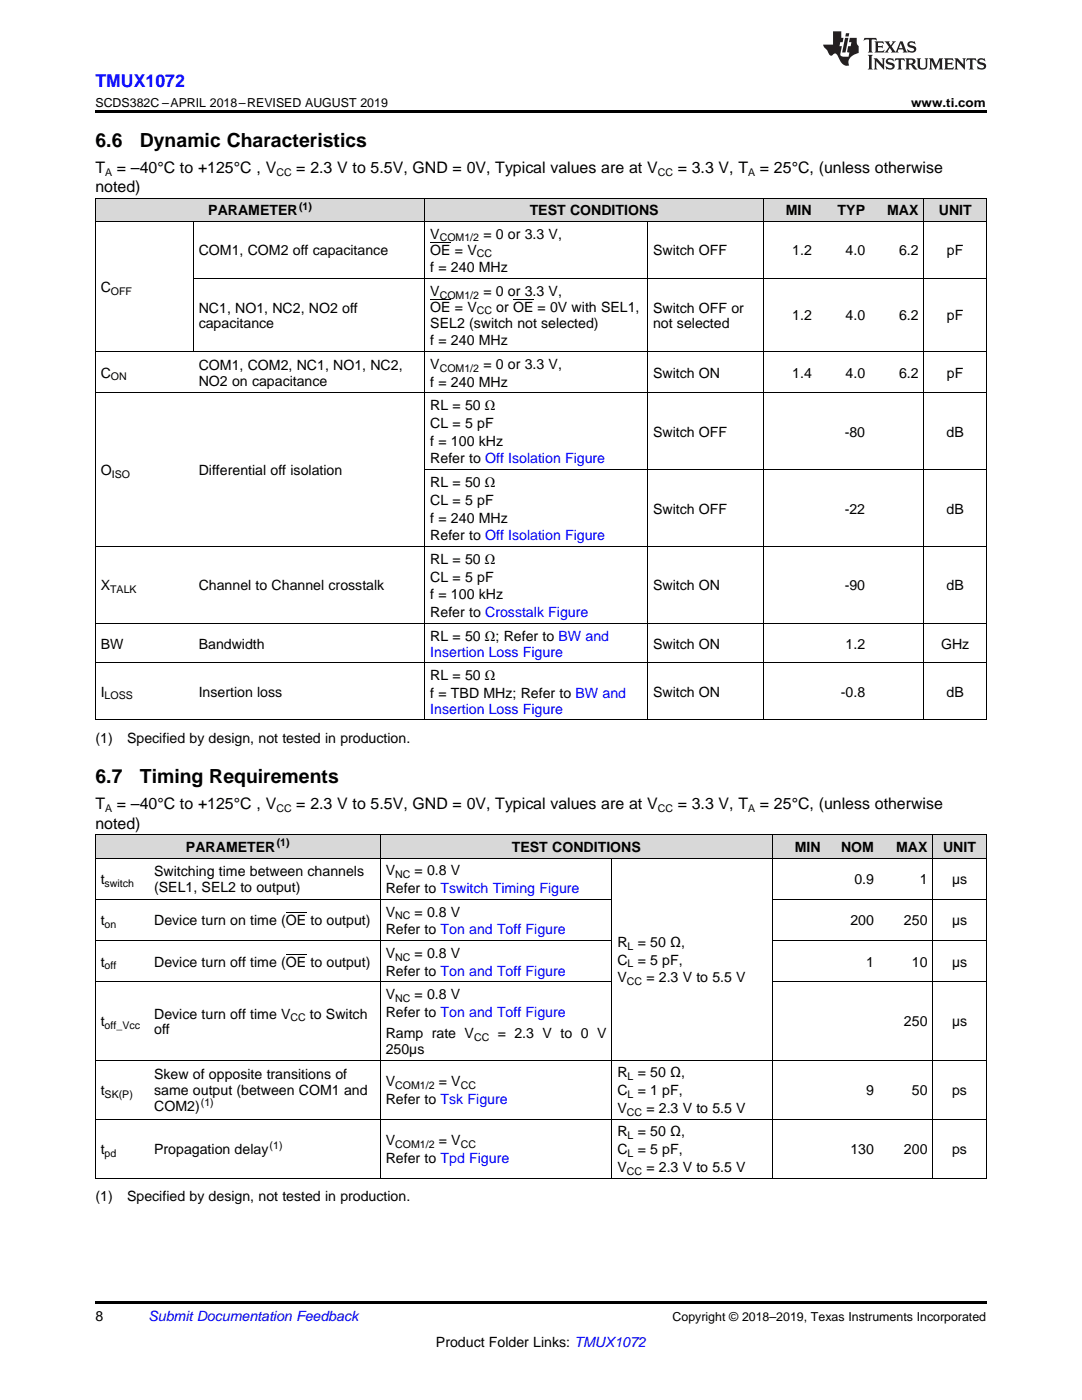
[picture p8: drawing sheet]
<svg xmlns="http://www.w3.org/2000/svg" width="216mm" height="279mm" viewBox="0 0 216 279" stroke-linecap="round" stroke-linejoin="round" font-family="sans-serif">
<defs><g id="words">
<g font-size="3.9">
<text x="19" y="29.3">6.6</text>
<text x="27.9" y="29.3">Dynamic Characteristics</text>
<text x="19" y="156.4">6.7</text>
<text x="27.9" y="156.4">Timing Requirements</text>
</g>
<text font-size="3.5" fill="#00f" x="19" y="17.3">TMUX1072</text>
<g font-size="3.2">
<text x="19" y="34.4">T</text>
<text x="23.3" y="34.4">= –40°C to +125°C , V</text>
<text x="59.1" y="34.4">= 2.3 V to 5.5V, GND = 0V, Typical values are at V</text>
<text x="135.2" y="34.4">= 3.3 V, T</text>
<text x="151.6" y="34.4">= 25°C, (unless otherwise</text>
<text x="19" y="38.3">noted)</text>
<text x="19" y="161.5">T</text>
<text x="23.3" y="161.5">= –40°C to +125°C , V</text>
<text x="59.1" y="161.5">= 2.3 V to 5.5V, GND = 0V, Typical values are at V</text>
<text x="135.2" y="161.5">= 3.3 V, T</text>
<text x="151.6" y="161.5">= 25°C, (unless otherwise</text>
<text x="19" y="165.4">noted)</text>
</g>
<g font-size="2.8">
<text x="41.6" y="43">PARAMETER</text>
<text x="85.9" y="47.6">V</text>
<text x="96.4" y="47.6">= 0 or 3.3 V,</text>
<text x="105.7" y="43">TEST CONDITIONS</text>
<text x="156.8" y="43">MIN</text>
<text x="167.1" y="43">TYP</text>
<text x="177" y="43">MAX</text>
<text x="187.3" y="43">UNIT</text>
<text x="39.7" y="51">COM1, COM2 off capacitance</text>
<text x="85.9" y="50.8">OE = V</text>
<text x="130.3" y="51">Switch OFF</text>
<text x="158.1" y="51">1.2</text>
<text x="168.7" y="51">4.0</text>
<text x="179.4" y="51">6.2</text>
<text x="188.9" y="51">pF</text>
<text x="20.1" y="58.3">C</text>
<text x="85.9" y="54.4">f = 240 MHz</text>
<text x="85.9" y="59">V</text>
<text x="96.4" y="59">= 0 or 3.3 V,</text>
<text x="39.7" y="62.4">NC1, NO1, NC2, NO2 off</text>
<text x="39.7" y="65.5">capacitance</text>
<text x="85.9" y="62.2">OE = V</text>
<text x="85.9" y="65.4">SEL2 (switch not selected)</text>
<text x="99" y="62.2">or OE = 0V with SEL1,</text>
<text x="130.3" y="62.4">Switch OFF or</text>
<text x="130.3" y="65.5">not selected</text>
<text x="158.1" y="64">1.2</text>
<text x="168.7" y="64">4.0</text>
<text x="179.4" y="64">6.2</text>
<text x="188.9" y="64">pF</text>
<text x="85.9" y="68.9">f = 240 MHz</text>
<text x="20.1" y="75.4">C</text>
<text x="39.7" y="73.8">COM1, COM2, NC1, NO1, NC2,</text>
<text x="39.7" y="76.9">NO2 on capacitance</text>
<text x="85.9" y="73.6">V</text>
<text x="85.9" y="77.2">f = 240 MHz</text>
<text x="96.4" y="73.6">= 0 or 3.3 V,</text>
<text x="130.3" y="75.4">Switch ON</text>
<text x="158.1" y="75.4">1.4</text>
<text x="168.7" y="75.4">4.0</text>
<text x="179.4" y="75.4">6.2</text>
<text x="188.9" y="75.4">pF</text>
<text x="85.9" y="81.8">RL = 50 Ω</text>
<text x="85.9" y="85.4">CL = 5 pF</text>
<text x="85.9" y="88.9">f = 100 kHz</text>
<text x="130.3" y="87.1">Switch OFF</text>
<text x="168.6" y="87.1">-80</text>
<text x="188.9" y="87.1">dB</text>
<text x="20.1" y="94.8">O</text>
<text x="39.7" y="94.8">Differential off isolation</text>
<text x="85.9" y="92.5">Refer to Off Isolation Figure</text>
<text x="85.9" y="97.2">RL = 50 Ω</text>
<text x="85.9" y="100.7">CL = 5 pF</text>
<text x="85.9" y="104.3">f = 240 MHz</text>
<text x="85.9" y="107.8">Refer to Off Isolation Figure</text>
<text x="130.3" y="102.5">Switch OFF</text>
<text x="168.6" y="102.5">-22</text>
<text x="188.9" y="102.5">dB</text>
<text x="85.9" y="112.5">RL = 50 Ω</text>
<text x="20.1" y="117.8">X</text>
<text x="39.7" y="117.8">Channel to Channel crosstalk</text>
<text x="85.9" y="116.1">CL = 5 pF</text>
<text x="85.9" y="119.6">f = 100 kHz</text>
<text x="130.3" y="117.8">Switch ON</text>
<text x="168.6" y="117.8">-90</text>
<text x="188.9" y="117.8">dB</text>
<text x="85.9" y="123.2">Refer to Crosstalk Figure</text>
<text x="20.1" y="129.4">BW</text>
<text x="39.7" y="129.4">Bandwidth</text>
<text x="85.9" y="127.8">RL = 50 Ω; Refer to BW and</text>
<text x="130.3" y="129.4">Switch ON</text>
<text x="168.7" y="129.4">1.2</text>
<text x="187.8" y="129.4">GHz</text>
<text x="85.9" y="135.7">RL = 50 Ω</text>
<text x="20.1" y="139">I</text>
<text x="39.7" y="139">Insertion loss</text>
<text x="85.9" y="139.2">f = TBD MHz; Refer to BW and</text>
<text x="130.3" y="139">Switch ON</text>
<text x="167.8" y="139">-0.8</text>
<text x="188.9" y="139">dB</text>
<text x="19" y="148.3">(1)</text>
<text x="25.4" y="148.3">Specified by design, not tested in production.</text>
<text x="37.1" y="170">PARAMETER</text>
<text x="102.1" y="170">TEST CONDITIONS</text>
<text x="158.6" y="170">MIN</text>
<text x="167.8" y="170">NOM</text>
<text x="178.8" y="170">MAX</text>
<text x="188.2" y="170">UNIT</text>
<text x="20.1" y="176.5">t</text>
<text x="30.8" y="174.9">Switching time between channels</text>
<text x="30.8" y="178">(SEL1, SEL2 to output)</text>
<text x="77" y="174.7">V</text>
<text x="77" y="178.3">Refer to Tswitch Timing Figure</text>
<text x="82.7" y="174.7">= 0.8 V</text>
<text x="170.5" y="176.5">0.9</text>
<text x="183.5" y="176.5">1</text>
<text x="190" y="176.5">µs</text>
<text x="20.1" y="184.7">t</text>
<text x="30.8" y="184.7">Device turn on time (OE to output)</text>
<text x="77" y="182.9">V</text>
<text x="82.7" y="182.9">= 0.8 V</text>
<text x="169.7" y="184.7">200</text>
<text x="180.4" y="184.7">250</text>
<text x="190" y="184.7">µs</text>
<text x="77" y="186.5">Refer to Ton and Toff Figure</text>
<text x="77" y="191.1">V</text>
<text x="82.7" y="191.1">= 0.8 V</text>
<text x="123.2" y="188.9">R</text>
<text x="127.2" y="188.9">= 50 Ω,</text>
<text x="20.1" y="192.9">t</text>
<text x="30.8" y="192.9">Device turn off time (OE to output)</text>
<text x="77" y="194.7">Refer to Ton and Toff Figure</text>
<text x="123.2" y="192.5">C</text>
<text x="123.2" y="196.1">V</text>
<text x="127.2" y="192.5">= 5 pF,</text>
<text x="129" y="196.1">= 2.3 V to 5.5 V</text>
<text x="172.8" y="192.9">1</text>
<text x="182" y="192.9">10</text>
<text x="190" y="192.9">µs</text>
<text x="30.8" y="203.3">Device turn off time V</text>
<text x="61.8" y="203.3">to Switch</text>
<text x="77" y="199.4">V</text>
<text x="77" y="202.9">Refer to Ton and Toff Figure</text>
<text x="82.7" y="199.4">= 0.8 V</text>
<text x="20.1" y="204.9">t</text>
<text x="30.8" y="206.4">off</text>
<text x="77" y="207.2">Ramp rate V</text>
<text x="99.3" y="207.2">= 2.3 V to 0 V</text>
<text x="180.4" y="204.9">250</text>
<text x="190" y="204.9">µs</text>
<text x="30.8" y="215.4">Skew of opposite transitions of</text>
<text x="77" y="210.4">250µs</text>
<text x="123.2" y="215">R</text>
<text x="127.2" y="215">= 50 Ω,</text>
<text x="20.1" y="218.6">t</text>
<text x="30.8" y="218.6">same output (between COM1 and</text>
<text x="30.8" y="221.8">COM2)</text>
<text x="77" y="216.8">V</text>
<text x="77" y="220.3">Refer to Tsk Figure</text>
<text x="87.6" y="216.8">= V</text>
<text x="123.2" y="218.6">C</text>
<text x="127.2" y="218.6">= 1 pF,</text>
<text x="172.8" y="218.6">9</text>
<text x="182" y="218.6">50</text>
<text x="190" y="218.6">ps</text>
<text x="123.2" y="222.1">V</text>
<text x="123.2" y="226.8">R</text>
<text x="127.2" y="226.8">= 50 Ω,</text>
<text x="129" y="222.1">= 2.3 V to 5.5 V</text>
<text x="20.1" y="230.4">t</text>
<text x="30.8" y="230.4">Propagation delay</text>
<text x="77" y="228.6">V</text>
<text x="77" y="232.1">Refer to Tpd Figure</text>
<text x="87.6" y="228.6">= V</text>
<text x="123.2" y="230.4">C</text>
<text x="123.2" y="233.9">V</text>
<text x="127.2" y="230.4">= 5 pF,</text>
<text x="129" y="233.9">= 2.3 V to 5.5 V</text>
<text x="169.7" y="230.4">130</text>
<text x="180.4" y="230.4">200</text>
<text x="190" y="230.4">ps</text>
<text x="19" y="239.8">(1)</text>
<text x="25.4" y="239.8">Specified by design, not tested in production.</text>
<text x="19" y="263.6">8</text>
<text x="87" y="268.9">Product Folder Links: TMUX1072</text>
</g>
<g font-size="2.8" fill="#00f">
<text x="85.9" y="131">Insertion Loss Figure</text>
<text x="85.9" y="142.4">Insertion Loss Figure</text>
</g>
<text font-size="2.8" fill="#0000c8" x="29.6" y="263.6">Submit Documentation Feedback</text>
<g font-size="2.5">
<text x="19" y="21.4">SCDS382C –APRIL 2018–REVISED AUGUST 2019</text>
<text x="181.8" y="21.4">www.ti.com</text>
<text x="134.2" y="263.6">Copyright © 2018–2019, Texas Instruments Incorporated</text>
</g>
<g font-size="2.1">
<text x="21" y="35.1">A</text>
<text x="55.1" y="35.1">CC</text>
<text x="131.2" y="35.1">CC</text>
<text x="149.3" y="35.1">A</text>
<text x="59.7" y="41.8">(1)</text>
<text x="87.7" y="48.2">COM1/2</text>
<text x="95.1" y="51.4">CC</text>
<text x="22.1" y="58.8">OFF</text>
<text x="87.7" y="59.6">COM1/2</text>
<text x="95.1" y="62.8">CC</text>
<text x="22.1" y="75.9">ON</text>
<text x="87.7" y="74.2">COM1/2</text>
<text x="22.3" y="95.4">ISO</text>
<text x="22" y="118.4">TALK</text>
<text x="20.9" y="139.6">LOSS</text>
<text x="21" y="162.1">A</text>
<text x="55.1" y="162.1">CC</text>
<text x="131.2" y="162.1">CC</text>
<text x="149.3" y="162.1">A</text>
<text x="55.2" y="168.9">(1)</text>
<text x="20.9" y="177">switch</text>
<text x="78.8" y="175.3">NC</text>
<text x="20.9" y="185.2">on</text>
<text x="78.8" y="183.5">NC</text>
<text x="78.8" y="191.7">NC</text>
<text x="125.2" y="189.5">L</text>
<text x="20.9" y="193.5">off</text>
<text x="125.1" y="196.6">CC</text>
<text x="125.2" y="193.1">L</text>
<text x="58" y="203.8">CC</text>
<text x="78.8" y="199.9">NC</text>
<text x="20.9" y="205.4">off_Vcc</text>
<text x="94.6" y="207.8">CC</text>
<text x="125.2" y="215.6">L</text>
<text x="20.9" y="219.1">SK(P)</text>
<text x="40.1" y="220.6">(1)</text>
<text x="78.8" y="217.3">COM1/2</text>
<text x="91.9" y="217.3">CC</text>
<text x="125.2" y="219.1">L</text>
<text x="125.1" y="222.7">CC</text>
<text x="125.2" y="227.4">L</text>
<text x="20.9" y="230.9">pd</text>
<text x="53.8" y="229.2">(1)</text>
<text x="78.8" y="229.1">COM1/2</text>
<text x="91.9" y="229.1">CC</text>
<text x="125.2" y="230.9">L</text>
<text x="125.1" y="234.5">CC</text>
</g>
</g></defs>
<g fill="#d8d8d8">
<path d="M19 166.7h10.7v4.6h-10.7z"/>
<path d="M29.7 166.7h46.2v4.6h-46.2z"/>
<path d="M75.9 166.7h46.3v4.6h-46.3z"/>
<path d="M122.2 166.7h32v4.6h-32z"/>
<path d="M154.2 166.7h10.6v4.6h-10.6z"/>
<path d="M164.8 166.7h10.7v4.6h-10.7z"/>
<path d="M175.5 166.7h10.7v4.6h-10.7z"/>
<path d="M186.2 166.7h10.6v4.6h-10.6z"/>
<path d="M19 39.6h19.6v4.6h-19.6z"/>
<path d="M38.6 39.6h46.2v4.6h-46.2z"/>
<path d="M84.8 39.6h44.5v4.6h-44.5z"/>
<path d="M129.3 39.6h23.1v4.6h-23.1z"/>
<path d="M152.4 39.6h10.7v4.6h-10.7z"/>
<path d="M163.1 39.6h10.6v4.6h-10.6z"/>
<path d="M173.7 39.6h10.7v4.6h-10.7z"/>
<path d="M184.4 39.6h12.4v4.6h-12.4z"/>
</g>
<path d="M19 22h177.8v.5h-177.8zM19 259.7h177.8v.5h-177.8z" fill="#000"/>
<g fill="none" stroke="#000" stroke-width=".2">
<path d="M19 39.5h177.8M19.1 39.5v104.2M84.8 39.5v104.2M152.3 39.5v104.2M184.3 39.5v104.2M196.8 39.5v104.2M19 44.2h177.8M38.5 44.2v26M38.6 55.6h158.2M129.2 44.2v99.5M19 78.4h177.8M19 70.1h177.8"/>
<path d="M84.8 93.7h112M19 109.1h177.8M19 132.2h177.8M19 124.4h177.8M19 143.6h177.8M19 166.6h177.8v68.6M19 179.5h103.1M19 171.3h177.8M19.1 166.6v68.6M75.9 166.6v68.6M122.1 171.3v63.9M154.1 166.6v68.6"/>
<path d="M154.2 179.5h42.6M186.1 166.6v68.6M19 195.9h103.1M19 187.7h103.1M154.2 195.9h42.6M154.2 187.7h42.6M19 211.6h177.8M19 235.1h177.8M19 223.4h177.8"/>
</g>
<g fill="#231f20">
<path d="M172.5 7.6l-.1 .5 .4-.2h.6v.1v2.1l-.2 .4h.9l-.2-.4v-2.1l.1-.1h.5l.5 .2-.2-.5zM174.5 8.3l.2 .3v1.5l-.2 .4h1.8l.2-.6a1.04 1.04 0 0 1-1.3 .2v-.7h.6l.3 .2v-.6l-.3 .2h-.6v-.6l.8-.1 .4 .3-.2-.5zM176.5 8.3l.9 1.1-.9 1.1h.8l-.2-.2 .4-.7 .5 .7-.2 .2h1.5l-.2-.2 .2-.4h.9l.1 .4-.2 .2h1l-.3-.3-.7-1.9h-.5l-.9 2-.8-1 .9-1h-.8l.1 .3-.4 .5-.3-.6 .1-.2zM179.7 8.6l.4 1h-.7zM181.3 8.4a.63 .63 0 0 0-.2 .7 .63 .63 0 0 0 .6 .4l.6 .2 .1 .2a.75 .75 0 0 1-.7 .4 .75 .75 0 0 1-.6-.5l.1 .7 .1-.1a1.11 1.11 0 0 0 1.5-.6 1.13 1.13 0 0 0-1.2-.8l-.1-.4a1.04 1.04 0 0 1 1.2 .2l-.2-.5-.2 .1-.4-.2zM173.2 10.9l.2 .4v2.2l-.2 .4h1l-.3-.4v-2.2l.3-.4zM174.3 11.6l.3 .4v1.5l-.3 .4h.8l-.2-.4v-1.3l1.5 1.7v-1.9l.2-.4h-.7l.2 .4v.9l-1.1-1.3zM177 11.8a.62 .62 0 0 0-.2 .7 .62 .62 0 0 0 .6 .4l.6 .1 .1 .3a.76 .76 0 0 1-.7 .3 .76 .76 0 0 1-.7-.4l.2 .7 .1-.1a1.11 1.11 0 0 0 1.5-.6 1.13 1.13 0 0 0-1.2-.8l-.1-.4a1.04 1.04 0 0 1 1.2 .2l-.2-.6-.2 .1-.5-.1zM178.7 11.6l-.2 .6a.61 .61 0 0 1 .8-.3v1.6l-.2 .4h.9l-.2-.4v-1.6a.63 .63 0 0 1 .7 .3l-.1-.6zM180.6 11.6l.3 .4v1.5l-.3 .4h1l-.2-.2-.1-.8 .6 .2a.76 .76 0 0 0 1.2 .7l-1-1a.58 .58 0 0 0 .6-.5 .58 .58 0 0 0-.5-.6zM181.4 11.9h.1a.45 .45 0 0 1 .5 .1 .45 .45 0 0 1 .1 .5l-.8 .2zM182.9 11.6l.2 .2a2.17 2.17 0 0 0 .3 1.9 .99 .99 0 0 0 1.6-.6v-1.1l.2-.4h-.7l.2 .2a1.92 1.92 0 0 1-.2 1.8 .6 .6 0 0 1-.9-.5v-1.1l.2-.4zM185.4 11.6l.2 .4v1.5l-.2 .4h.7l-.2-.4v-1.4l.8 1.8 .8-1.8v1.4l-.2 .4h.9l-.2-.4v-1.5l.2-.4h-.8l-.6 1.5-.6-1.5zM188.4 11.6l.2 .4v1.5l-.2 .4h1.8l.1-.6a1.04 1.04 0 0 1-1.2 .1v-.6h.5l.4 .2v-.6l-.4 .2h-.5v-.7h.8l.3 .3-.1-.6zM190.5 11.6l.2 .4v1.5l-.2 .4h.7l-.2-.4v-1.3l1.5 1.7v-1.9l.2-.4h-.7l.2 .4v.9l-1.1-1.3zM192.9 11.6l-.1 .6a.61 .61 0 0 1 .7-.3l.1 1.6-.3 .4h1l-.3-.4 .1-1.6a.63 .63 0 0 1 .7 .3l-.1-.6zM195.2 11.8a.62 .62 0 0 0-.2 .7 .62 .62 0 0 0 .6 .4l.6 .1 .1 .3a.76 .76 0 0 1-.7 .3 .76 .76 0 0 1-.6-.4l.1 .7 .1-.1a1.11 1.11 0 0 0 1.6-.6 1.13 1.13 0 0 0-1.3-.8l-.1-.4a1.04 1.04 0 0 1 1.2 .2l-.1-.6-.2 .1-.5-.1z"/>
<path d="M166.2 6.3v2.6h-1.9v.4l.8 .9a.91 .91 0 0 0 1 .8 .56 .56 0 0 1 .5-.3 .56 .56 0 0 1 .5 .3l.4 .8a1.53 1.53 0 0 0 1.9 1.2 1.54 1.54 0 0 1 1-2.1l.9-.3v-1.4a1.52 1.52 0 0 1-.4-1.6h-1.3l-.2 .8h.5l-.2 .8h-.5l-.1 1v.2l.4 .1-.2 .8a1.93 1.93 0 0 1-1.6-.3l.3-1.8h-.5l.2-.8h.4l.2-.8h-.4v-1.3zM168.6 7.6l-.6 2.9h.7l.6-2.9zM168.8 6.6l-.1 .7h.6l.2-.7z"/>
</g>
<path d="M85.9 59.7h4M85.9 48.3h4M102.4 59.7h4M57 190.4h4.1M57 182.2h4.1" fill="none" stroke="#000" stroke-width=".2"/>
<use href="#words"/>
</svg>
